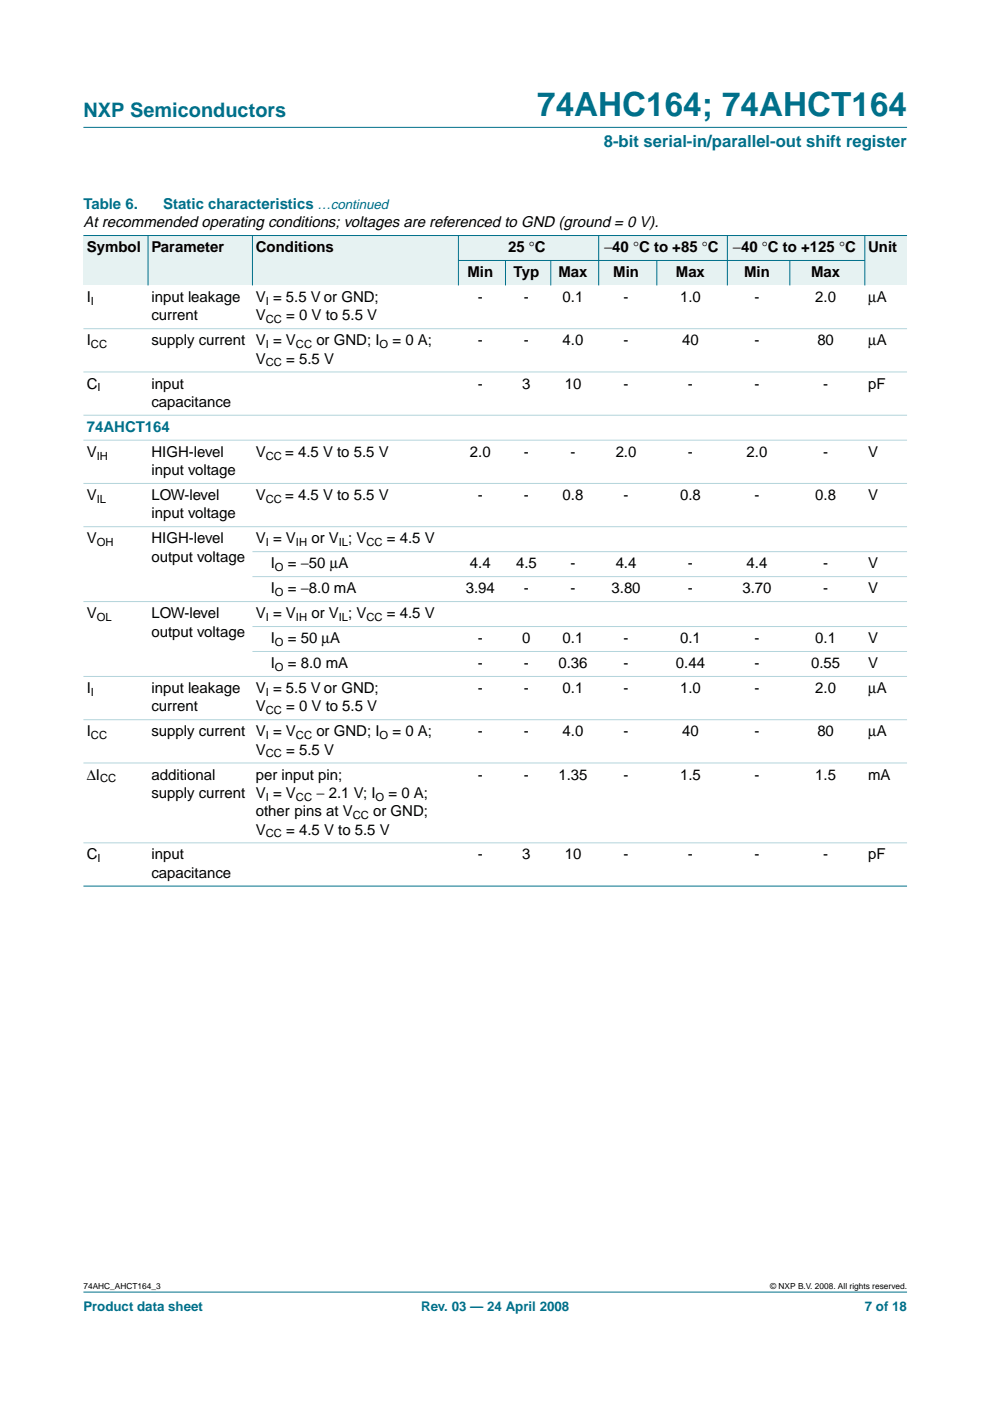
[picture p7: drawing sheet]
<svg xmlns="http://www.w3.org/2000/svg" width="210mm" height="297mm" viewBox="0 0 210 297" stroke-linecap="round" stroke-linejoin="round" font-family="sans-serif">
<defs><g id="words">
<text font-size="7.1" fill="#00708a" x="113.9" y="24.7">74AHC164; 74AHCT164</text>
<text font-size="4.2" fill="#00708a" x="17.7" y="24.9">NXP Semiconductors</text>
<text font-size="3.5" fill="#00708a" x="128" y="31.1">8-bit serial-in/parallel-out shift register</text>
<g font-size="3.2" fill="#00708a">
<text x="17.7" y="44.3">Table 6.</text>
<text x="34.6" y="44.3">Static characteristics …continued</text>
<text x="18.4" y="91.6">74AHCT164</text>
</g>
<g font-size="3.2">
<text x="17.7" y="48.2">At recommended operating conditions; voltages are referenced to GND (ground = 0 V).</text>
<text x="18.4" y="53.5">Symbol</text>
<text x="32.1" y="53.5">Parameter</text>
<text x="54.2" y="53.5">Conditions</text>
<text x="107.7" y="53.5">25 °C</text>
<text x="128.1" y="53.5">−40 °C to +85 °C</text>
<text x="155.4" y="53.5">−40 °C to +125 °C</text>
<text x="184.1" y="53.5">Unit</text>
<text x="99.1" y="58.8">Min</text>
<text x="108.9" y="58.8">Typ</text>
<text x="118.4" y="58.8">Max</text>
<text x="130" y="58.8">Min</text>
<text x="143.3" y="58.8">Max</text>
<text x="157.8" y="58.8">Min</text>
<text x="172" y="58.8">Max</text>
<text x="18.4" y="64">I</text>
<text x="32.1" y="64">input leakage</text>
<text x="54.2" y="64">V = 5.5 V or GND;</text>
<text x="101.3" y="64">-</text>
<text x="111.1" y="64">-</text>
<text x="119.3" y="64">0.1</text>
<text x="132.2" y="64">-</text>
<text x="144.2" y="64">1.0</text>
<text x="160" y="64">-</text>
<text x="172.9" y="64">2.0</text>
<text x="184.1" y="64">µA</text>
<text x="32.1" y="67.9">current</text>
<text x="54.2" y="67.9">V</text>
<text x="60.7" y="67.9">= 0 V to 5.5 V</text>
<text x="18.4" y="73.2">I</text>
<text x="32.1" y="73.2">supply current V = V</text>
<text x="54.2" y="77.1">V</text>
<text x="60.7" y="77.1">= 5.5 V</text>
<text x="67.1" y="73.2">or GND; I</text>
<text x="83.2" y="73.2">= 0 A;</text>
<text x="101.3" y="73.2">-</text>
<text x="111.1" y="73.2">-</text>
<text x="119.3" y="73.2">4.0</text>
<text x="132.2" y="73.2">-</text>
<text x="144.6" y="73.2">40</text>
<text x="160" y="73.2">-</text>
<text x="173.3" y="73.2">80</text>
<text x="184.1" y="73.2">µA</text>
<text x="18.4" y="82.4">C</text>
<text x="32.1" y="82.4">input</text>
<text x="101.3" y="82.4">-</text>
<text x="110.7" y="82.4">3</text>
<text x="119.7" y="82.4">10</text>
<text x="132.2" y="82.4">-</text>
<text x="145.9" y="82.4">-</text>
<text x="160" y="82.4">-</text>
<text x="174.5" y="82.4">-</text>
<text x="184.1" y="82.4">pF</text>
<text x="32.1" y="86.3">capacitance</text>
<text x="18.4" y="96.9">V</text>
<text x="32.1" y="96.9">HIGH-level</text>
<text x="32.1" y="100.7">input voltage</text>
<text x="54.2" y="96.9">V</text>
<text x="60.5" y="96.9">= 4.5 V to 5.5 V</text>
<text x="99.6" y="96.9">2.0</text>
<text x="111.1" y="96.9">-</text>
<text x="121" y="96.9">-</text>
<text x="130.5" y="96.9">2.0</text>
<text x="145.9" y="96.9">-</text>
<text x="158.3" y="96.9">2.0</text>
<text x="174.5" y="96.9">-</text>
<text x="184.1" y="96.9">V</text>
<text x="18.4" y="106">V</text>
<text x="32.1" y="106">LOW-level</text>
<text x="54.2" y="106">V</text>
<text x="60.5" y="106">= 4.5 V to 5.5 V</text>
<text x="101.3" y="106">-</text>
<text x="111.1" y="106">-</text>
<text x="119.3" y="106">0.8</text>
<text x="132.2" y="106">-</text>
<text x="144.2" y="106">0.8</text>
<text x="160" y="106">-</text>
<text x="172.9" y="106">0.8</text>
<text x="184.1" y="106">V</text>
<text x="32.1" y="109.9">input voltage</text>
<text x="18.4" y="115.2">V</text>
<text x="32.1" y="115.2">HIGH-level</text>
<text x="32.1" y="119.1">output voltage</text>
<text x="54.2" y="115.2">V = V</text>
<text x="66" y="115.2">or V ; V</text>
<text x="82" y="115.2">= 4.5 V</text>
<text x="57.4" y="125.8">I</text>
<text x="57.4" y="120.5">I</text>
<text x="61" y="120.5">= −50 µA</text>
<text x="61" y="125.8">= −8.0 mA</text>
<text x="98.7" y="125.8">3.94</text>
<text x="99.6" y="120.5">4.4</text>
<text x="109.4" y="120.5">4.5</text>
<text x="111.1" y="125.8">-</text>
<text x="121" y="120.5">-</text>
<text x="121" y="125.8">-</text>
<text x="129.7" y="125.8">3.80</text>
<text x="130.5" y="120.5">4.4</text>
<text x="145.9" y="125.8">-</text>
<text x="145.9" y="120.5">-</text>
<text x="157.4" y="125.8">3.70</text>
<text x="158.3" y="120.5">4.4</text>
<text x="174.5" y="125.8">-</text>
<text x="174.5" y="120.5">-</text>
<text x="184.1" y="125.8">V</text>
<text x="184.1" y="120.5">V</text>
<text x="18.4" y="131.1">V</text>
<text x="32.1" y="131.1">LOW-level</text>
<text x="54.2" y="131.1">V = V</text>
<text x="66" y="131.1">or V ; V</text>
<text x="82" y="131.1">= 4.5 V</text>
<text x="32.1" y="135">output voltage</text>
<text x="57.4" y="136.4">I</text>
<text x="61" y="136.4">= 50 µA</text>
<text x="101.3" y="136.4">-</text>
<text x="110.7" y="136.4">0</text>
<text x="119.3" y="136.4">0.1</text>
<text x="132.2" y="136.4">-</text>
<text x="144.2" y="136.4">0.1</text>
<text x="160" y="136.4">-</text>
<text x="172.9" y="136.4">0.1</text>
<text x="184.1" y="136.4">V</text>
<text x="57.4" y="141.7">I</text>
<text x="61" y="141.7">= 8.0 mA</text>
<text x="101.3" y="141.7">-</text>
<text x="111.1" y="141.7">-</text>
<text x="118.4" y="141.7">0.36</text>
<text x="132.2" y="141.7">-</text>
<text x="143.3" y="141.7">0.44</text>
<text x="160" y="141.7">-</text>
<text x="172" y="141.7">0.55</text>
<text x="184.1" y="141.7">V</text>
<text x="18.4" y="146.9">I</text>
<text x="32.1" y="146.9">input leakage</text>
<text x="54.2" y="146.9">V = 5.5 V or GND;</text>
<text x="101.3" y="146.9">-</text>
<text x="111.1" y="146.9">-</text>
<text x="119.3" y="146.9">0.1</text>
<text x="132.2" y="146.9">-</text>
<text x="144.2" y="146.9">1.0</text>
<text x="160" y="146.9">-</text>
<text x="172.9" y="146.9">2.0</text>
<text x="184.1" y="146.9">µA</text>
<text x="32.1" y="150.8">current</text>
<text x="54.2" y="150.8">V</text>
<text x="60.7" y="150.8">= 0 V to 5.5 V</text>
<text x="18.4" y="156.1">I</text>
<text x="32.1" y="156.1">supply current V = V</text>
<text x="54.2" y="160">V</text>
<text x="60.7" y="160">= 5.5 V</text>
<text x="67.1" y="156.1">or GND; I</text>
<text x="83.2" y="156.1">= 0 A;</text>
<text x="101.3" y="156.1">-</text>
<text x="111.1" y="156.1">-</text>
<text x="119.3" y="156.1">4.0</text>
<text x="132.2" y="156.1">-</text>
<text x="144.6" y="156.1">40</text>
<text x="160" y="156.1">-</text>
<text x="173.3" y="156.1">80</text>
<text x="184.1" y="156.1">µA</text>
<text x="18.4" y="165.3">∆I</text>
<text x="32.1" y="165.3">additional</text>
<text x="54.2" y="165.3">per input pin;</text>
<text x="101.3" y="165.3">-</text>
<text x="111.1" y="165.3">-</text>
<text x="118.4" y="165.3">1.35</text>
<text x="132.2" y="165.3">-</text>
<text x="144.2" y="165.3">1.5</text>
<text x="160" y="165.3">-</text>
<text x="172.9" y="165.3">1.5</text>
<text x="184.1" y="165.3">mA</text>
<text x="32.1" y="169.2">supply current V = V</text>
<text x="54.2" y="173.1">other pins at V</text>
<text x="67.1" y="169.2">− 2.1 V; I</text>
<text x="79.1" y="173.1">or GND;</text>
<text x="82.4" y="169.2">= 0 A;</text>
<text x="54.2" y="176.9">V</text>
<text x="60.7" y="176.9">= 4.5 V to 5.5 V</text>
<text x="18.4" y="182.2">C</text>
<text x="32.1" y="182.2">input</text>
<text x="101.3" y="182.2">-</text>
<text x="110.7" y="182.2">3</text>
<text x="119.7" y="182.2">10</text>
<text x="132.2" y="182.2">-</text>
<text x="145.9" y="182.2">-</text>
<text x="160" y="182.2">-</text>
<text x="174.5" y="182.2">-</text>
<text x="184.1" y="182.2">pF</text>
<text x="32.1" y="186.1">capacitance</text>
</g>
<g font-size="2.8" fill="#00708a">
<text x="17.7" y="278">Product data sheet</text>
<text x="89.3" y="278">Rev. 03 — 24 April 2008</text>
<text x="183.4" y="278">7 of 18</text>
</g>
<g font-size="2.4">
<text x="19.3" y="64.6">I</text>
<text x="56.4" y="64.6">I</text>
<text x="56.4" y="68.5">CC</text>
<text x="19.3" y="73.8">CC</text>
<text x="56.4" y="73.8">I</text>
<text x="56.4" y="77.7">CC</text>
<text x="62.8" y="73.8">CC</text>
<text x="80.5" y="73.8">O</text>
<text x="20.7" y="83">I</text>
<text x="20.5" y="97.4">IH</text>
<text x="56.4" y="97.4">CC</text>
<text x="20.5" y="106.6">IL</text>
<text x="56.4" y="106.6">CC</text>
<text x="20.5" y="115.8">OH</text>
<text x="56.4" y="115.8">I</text>
<text x="62.8" y="115.8">IH</text>
<text x="71.8" y="115.8">IL</text>
<text x="77.7" y="115.8">CC</text>
<text x="58.3" y="121.1">O</text>
<text x="20.5" y="131.6">OL</text>
<text x="56.4" y="131.6">I</text>
<text x="58.3" y="126.4">O</text>
<text x="62.8" y="131.6">IH</text>
<text x="71.8" y="131.6">IL</text>
<text x="77.7" y="131.6">CC</text>
<text x="58.3" y="136.9">O</text>
<text x="58.3" y="142.2">O</text>
<text x="19.3" y="147.5">I</text>
<text x="56.4" y="147.5">I</text>
<text x="56.4" y="151.4">CC</text>
<text x="19.3" y="156.7">CC</text>
<text x="56.4" y="156.7">I</text>
<text x="56.4" y="160.6">CC</text>
<text x="62.8" y="156.7">CC</text>
<text x="80.5" y="156.7">O</text>
<text x="21.2" y="165.9">CC</text>
<text x="56.4" y="169.7">I</text>
<text x="62.8" y="169.7">CC</text>
<text x="74.8" y="173.6">CC</text>
<text x="79.6" y="169.7">O</text>
<text x="56.4" y="177.5">CC</text>
<text x="20.7" y="182.8">I</text>
</g>
<g font-size="1.8">
<text x="17.7" y="273.4">74AHC_AHCT164_3</text>
<text x="163.3" y="273.4">© NXP B.V. 2008. All rights reserved.</text>
</g>
</g></defs>
<g fill="#00708a" stroke="#00708a" stroke-width=".21">
<path d="M17.7 273.9h174.6z"/>
<path d="M17.7 27h174.6z"/>
</g>
<g fill="#e6f2f2">
<path d="M17.7 49.9h13.7v10.6h-13.7z" fill-rule="evenodd"/>
<path d="M31.4 49.9h22.1v10.6h-22.1z" fill-rule="evenodd"/>
<path d="M53.5 49.9h43.7v10.6h-43.7z" fill-rule="evenodd"/>
<path d="M97.2 49.9h29.7v5.3h-29.7z" fill-rule="evenodd"/>
<path d="M126.9 49.9h27.3v5.3h-27.3z" fill-rule="evenodd"/>
<path d="M154.2 49.9h29.2v5.3h-29.2z" fill-rule="evenodd"/>
<path d="M183.4 49.9h8.9v10.6h-8.9z" fill-rule="evenodd"/>
<path d="M97.2 55.2h10v5.3h-10z" fill-rule="evenodd"/>
<path d="M107.2 55.2h9.6v5.3h-9.6z" fill-rule="evenodd"/>
<path d="M116.8 55.2h10.1v5.3h-10.1z" fill-rule="evenodd"/>
<path d="M126.9 55.2h12.4v5.3h-12.4z" fill-rule="evenodd"/>
<path d="M139.3 55.2h14.9v5.3h-14.9z" fill-rule="evenodd"/>
<path d="M154.2 55.2h13.3v5.3h-13.3z" fill-rule="evenodd"/>
<path d="M167.5 55.2h15.9v5.3h-15.9z" fill-rule="evenodd"/>
</g>
<g fill="#00708a" stroke="#00708a" stroke-width=".21">
<path d="M31.4 49.9v10.6z"/>
<path d="M53.5 49.9v10.6z"/>
<path d="M97.2 49.9v10.6z"/>
<path d="M107.2 55.2v5.3z"/>
<path d="M116.8 55.2v5.3z"/>
<path d="M126.9 49.9v10.6z"/>
<path d="M139.3 55.2v5.3z"/>
<path d="M154.2 49.9v10.6z"/>
<path d="M167.5 55.2v5.3z"/>
<path d="M183.4 49.9v10.6z"/>
<path d="M17.7 49.9h174.6z"/>
<path d="M97.2 55.2h86.2z"/>
<path d="M17.7 187.9h174.6z"/>
</g>
<g fill="#b3d4db" stroke="#b3d4db" stroke-width=".21">
<path d="M17.7 69.7h174.6z"/>
<path d="M17.7 78.9h174.6z"/>
<path d="M17.7 88h174.6z"/>
<path d="M17.7 93.3h174.6z"/>
<path d="M17.7 102.5h174.6z"/>
<path d="M17.7 111.7h174.6z"/>
<path d="M53.5 117h138.8z"/>
<path d="M53.5 122.3h138.8z"/>
<path d="M17.7 127.5h174.6z"/>
<path d="M53.5 132.8h138.8z"/>
<path d="M53.5 138.1h138.8z"/>
<path d="M17.7 143.4h174.6z"/>
<path d="M17.7 152.6h174.6z"/>
<path d="M17.7 161.8h174.6z"/>
<path d="M17.7 178.7h174.6z"/>
</g>
<use href="#words"/>
</svg>
